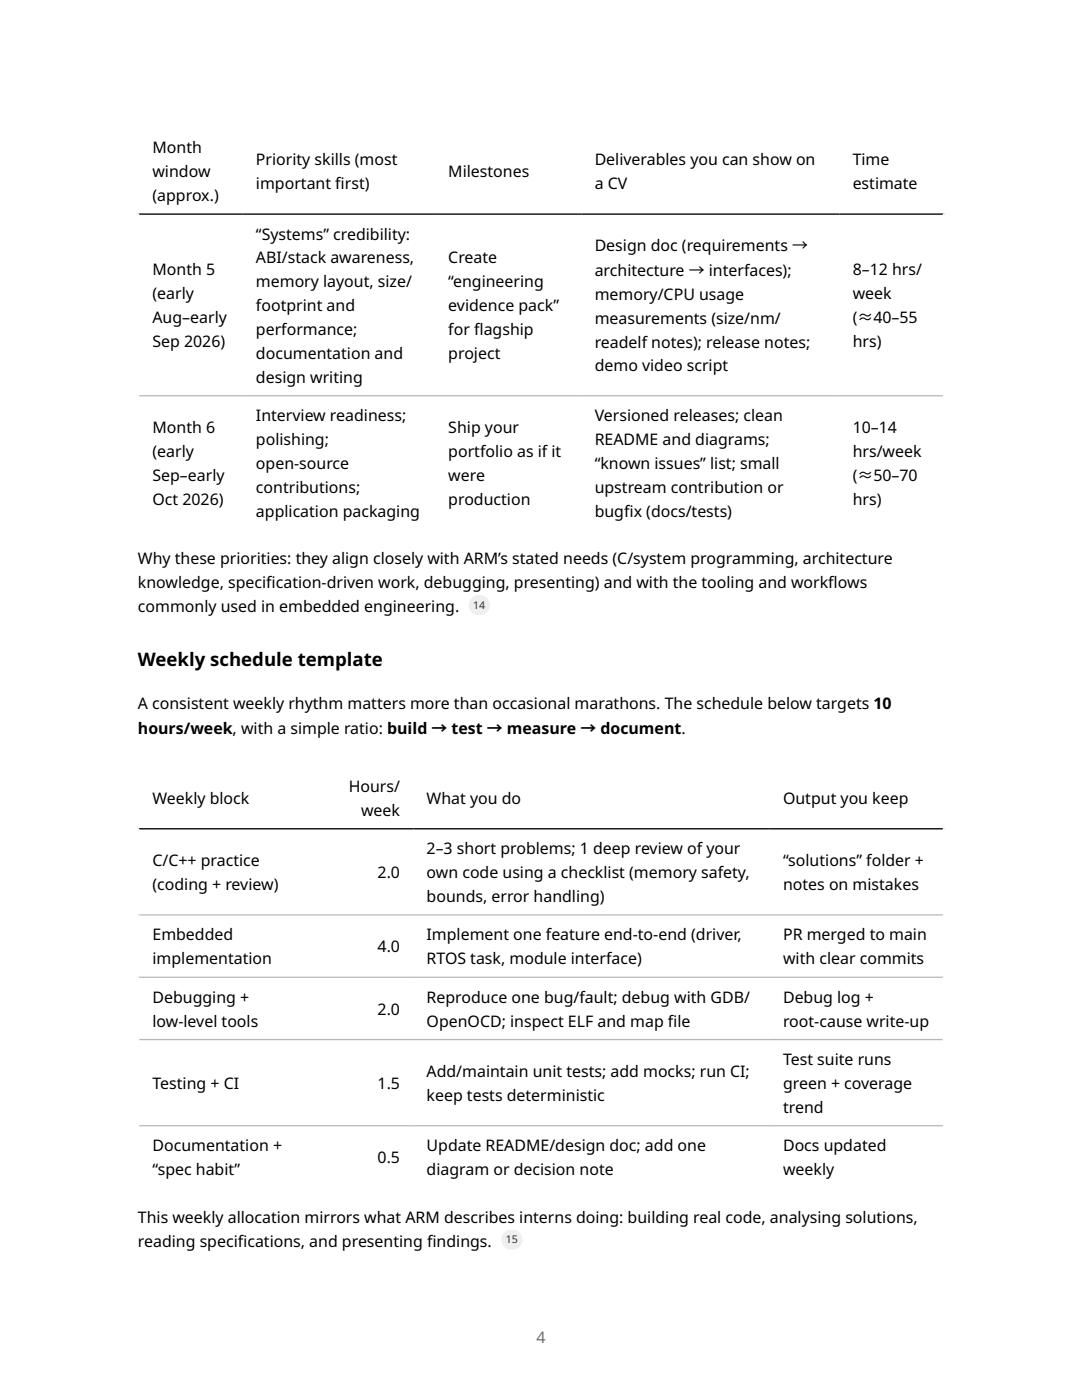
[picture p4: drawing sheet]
<svg xmlns="http://www.w3.org/2000/svg" width="216mm" height="279mm" viewBox="0 0 216 279" stroke-linecap="round" stroke-linejoin="round" font-family="sans-serif">
<defs><g id="words">
<text font-size="3.7" x="27.5" y="132.8">Weekly schedule template</text>
<g font-size="3.2">
<text x="30.4" y="30.6">Month</text>
<text x="30.4" y="35.4">window</text>
<text x="51.1" y="33">Priority skills (most</text>
<text x="89.5" y="35.4">Milestones</text>
<text x="118.7" y="33">Deliverables you can show on</text>
<text x="170.1" y="33">Time</text>
<text x="30.4" y="40.1">(approx.)</text>
<text x="51.1" y="37.7">important f</text>
<text x="66.9" y="37.7">irst)</text>
<text x="118.7" y="37.7">a CV</text>
<text x="170.1" y="37.7">estimate</text>
<text x="51.1" y="47.8">“Systems” credibility:</text>
<text x="51.1" y="52.6">ABI/stack awareness,</text>
<text x="89.5" y="52.6">Create</text>
<text x="118.7" y="50.2">Design doc (requirements →</text>
<text x="30.4" y="54.9">Month 5</text>
<text x="30.4" y="59.7">(early</text>
<text x="51.1" y="57.3">memory layout, size/</text>
<text x="89.5" y="57.3">“engineering</text>
<text x="118.7" y="55.1">architecture → interfaces);</text>
<text x="118.7" y="59.8">memory/CPU usage</text>
<text x="170.1" y="54.9">8–12 hrs/</text>
<text x="170.1" y="59.6">week</text>
<text x="30.4" y="64.5">Aug–early</text>
<text x="51.1" y="62.1">footprint and</text>
<text x="89.5" y="62.1">evidence pack”</text>
<text x="118.7" y="64.6">measurements (size/nm/</text>
<text x="170.1" y="64.5">(≈40–55</text>
<text x="30.4" y="69.2">Sep 2026)</text>
<text x="51.1" y="66.8">performance;</text>
<text x="51.1" y="71.6">documentation and</text>
<text x="89.5" y="66.8">for f</text>
<text x="89.5" y="71.6">project</text>
<text x="94.6" y="66.8">lagship</text>
<text x="118.7" y="69.4">readelf notes); release notes;</text>
<text x="170.1" y="69.3">hrs)</text>
<text x="51.1" y="76.4">design writing</text>
<text x="118.7" y="74.1">demo video script</text>
<text x="30.4" y="86.4">Month 6</text>
<text x="51.1" y="84">Interview readiness;</text>
<text x="51.1" y="88.8">polishing;</text>
<text x="89.5" y="86.4">Ship your</text>
<text x="118.7" y="84">Versioned releases; clean</text>
<text x="118.7" y="88.8">README and diagrams;</text>
<text x="170.1" y="86.4">10–14</text>
<text x="30.4" y="91.2">(early</text>
<text x="30.4" y="96">Sep–early</text>
<text x="51.1" y="93.6">open‑source</text>
<text x="89.5" y="91.2">portfolio as if it</text>
<text x="89.5" y="96">were</text>
<text x="118.7" y="93.6">“known issues” list; small</text>
<text x="170.1" y="91.1">hrs/week</text>
<text x="30.4" y="100.7">Oct 2026)</text>
<text x="51.1" y="98.3">contributions;</text>
<text x="89.5" y="100.7">production</text>
<text x="118.7" y="98.3">upstream contribution or</text>
<text x="170.1" y="96">(≈50–70</text>
<text x="170.1" y="100.8">hrs)</text>
<text x="51.1" y="103.1">application packaging</text>
<text x="118.7" y="103.1">bugf</text>
<text x="124.5" y="103.1">ix (docs/tests)</text>
<text x="27.5" y="112.6">Why these priorities: they align closely with ARM’s stated needs (C/system programming, architecture</text>
<text x="27.5" y="117.4">knowledge, specif</text>
<text x="53.1" y="117.4">ication‑driven work, debugging, presenting) and with the tooling and workf</text>
<text x="165.3" y="117.4">lows</text>
<text x="27.5" y="122.1">commonly used in embedded engineering.</text>
<text x="27.5" y="141.5">A consistent weekly rhythm matters more than occasional marathons. The schedule below targets 10</text>
<text x="27.5" y="146.4">hours/week, with a simple ratio: build → test → measure → document.</text>
<text x="30.4" y="160.4">Weekly block</text>
<text x="69.6" y="158">Hours/</text>
<text x="85.1" y="160.4">What you do</text>
<text x="156.3" y="160.4">Output you keep</text>
<text x="72.1" y="162.8">week</text>
<text x="30.4" y="172.9">C/C++ practice</text>
<text x="85.1" y="170.5">2–3 short problems; 1 deep review of your</text>
<text x="156.3" y="172.9">“solutions” folder +</text>
<text x="30.4" y="177.6">(coding + review)</text>
<text x="75.3" y="175.2">2.0</text>
<text x="85.1" y="175.2">own code using a checklist (memory safety,</text>
<text x="85.1" y="180">bounds, error handling)</text>
<text x="156.3" y="177.6">notes on mistakes</text>
<text x="30.4" y="187.7">Embedded</text>
<text x="75.3" y="190.1">4.0</text>
<text x="85.1" y="187.7">Implement one feature end‑to‑end (driver,</text>
<text x="156.3" y="187.7">PR merged to main</text>
<text x="30.4" y="192.4">implementation</text>
<text x="85.1" y="192.4">RTOS task, module interface)</text>
<text x="156.3" y="192.4">with clear commits</text>
<text x="30.4" y="200.1">Debugging +</text>
<text x="75.3" y="202.5">2.0</text>
<text x="85.1" y="200.1">Reproduce one bug/fault; debug with GDB/</text>
<text x="156.3" y="200.1">Debug log +</text>
<text x="30.4" y="204.9">low‑level tools</text>
<text x="85.1" y="204.9">OpenOCD; inspect ELF and map f</text>
<text x="133.3" y="204.9">ile</text>
<text x="156.3" y="204.9">root‑cause write‑up</text>
<text x="85.1" y="214.9">Add/maintain unit tests; add mocks; run CI;</text>
<text x="156.3" y="212.5">Test suite runs</text>
<text x="30.4" y="217.3">Testing + CI</text>
<text x="75.3" y="217.3">1.5</text>
<text x="85.1" y="219.7">keep tests deterministic</text>
<text x="156.3" y="217.3">green + coverage</text>
<text x="156.3" y="222.1">trend</text>
<text x="30.4" y="229.7">Documentation +</text>
<text x="75.3" y="232.1">0.5</text>
<text x="85.1" y="229.7">Update README/design doc; add one</text>
<text x="156.3" y="229.7">Docs updated</text>
<text x="30.4" y="234.5">“spec habit”</text>
<text x="85.1" y="234.5">diagram or decision note</text>
<text x="156.3" y="234.5">weekly</text>
<text x="27.5" y="244">This weekly allocation mirrors what ARM describes interns doing: building real code, analysing solutions,</text>
<text x="27.5" y="248.8">reading specif</text>
<text x="47.5" y="248.8">ications, and presenting f</text>
<text x="85.2" y="248.8">indings.</text>
</g>
<text font-size="3.2" fill="#6e6e6e" x="107" y="267.9">4</text>
<g font-size="2.1" fill="#333">
<text x="94.4" y="121.5">14</text>
<text x="100.9" y="248.1">15</text>
</g>
</g></defs>
<path d="M27.5 25.5h160.9M27.6 25.4v80.4M188.3 25.4v80.4M27.5 105.7h160.9M27.5 153h160.9M27.6 152.8v84.4M188.3 152.8v84.4M27.5 237.1h160.9" fill="none" stroke="#fff" stroke-width=".26"/>
<path d="M27.5 42.7h160.9M27.5 165.4h160.9" fill="none" stroke="#000" stroke-width=".26"/>
<path d="M27.5 79h160.9M27.5 182.6h160.9M27.5 195h160.9M27.5 207.5h160.9M27.5 224.7h160.9" fill="none" stroke="#bbb" stroke-width=".26"/>
<g fill="#ededed">
<path d="M93.5 118.8h4.3v4h-4.3z"/>
<path d="M100 245.4h4.3v4h-4.3z"/>
</g>
<use href="#words"/>
</svg>
